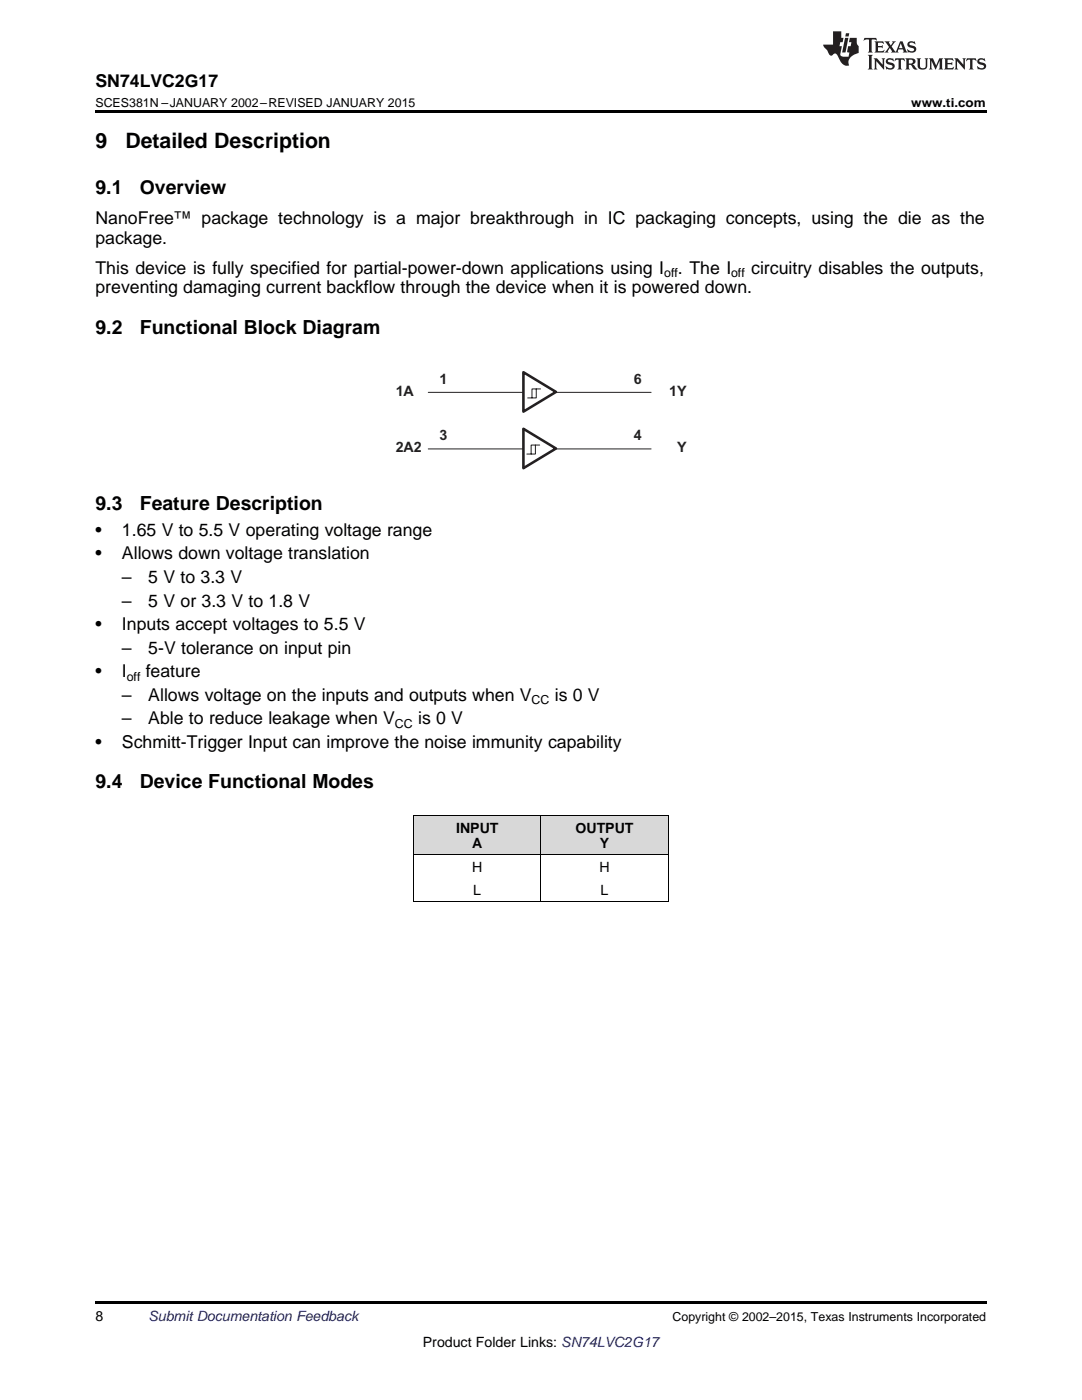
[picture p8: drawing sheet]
<svg xmlns="http://www.w3.org/2000/svg" width="216mm" height="279mm" viewBox="0 0 216 279" stroke-linecap="round" stroke-linejoin="round" font-family="sans-serif">
<defs><g id="words">
<g font-size="4.2">
<text x="19" y="29.6">9</text>
<text x="25" y="29.6">Detailed Description</text>
</g>
<g font-size="3.9">
<text x="19" y="38.8">9.1</text>
<text x="27.9" y="38.8">Overview</text>
<text x="19" y="66.6">9.2</text>
<text x="27.9" y="66.6">Functional Block Diagram</text>
<text x="19" y="101.8">9.3</text>
<text x="27.9" y="101.8">Feature Description</text>
<text x="19" y="157.3">9.4</text>
<text x="27.9" y="157.3">Device Functional Modes</text>
</g>
<g font-size="3.5">
<text x="19" y="17.3">SN74LVC2G17</text>
<text x="19" y="44.8">NanoFree™ package technology is a major breakthrough in IC packaging concepts, using the die as the</text>
<text x="19" y="48.6">package.</text>
<text x="19" y="54.6">This device is fully specified for partial-power-down applications using I</text>
<text x="19" y="58.5">preventing damaging current backflow through the device when it is powered down.</text>
<text x="135.3" y="54.6">. The I</text>
<text x="149.9" y="54.6">circuitry disables the outputs,</text>
<text x="19" y="107">•</text>
<text x="24.3" y="107">1.65 V to 5.5 V operating voltage range</text>
<text x="19" y="111.6">•</text>
<text x="24.3" y="111.6">Allows down voltage translation</text>
<text x="24.3" y="116.3">–</text>
<text x="29.6" y="116.3">5 V to 3.3 V</text>
<text x="19" y="125.7">•</text>
<text x="24.3" y="121.1">–</text>
<text x="24.3" y="125.7">Inputs accept voltages to 5.5 V</text>
<text x="29.6" y="121.1">5 V or 3.3 V to 1.8 V</text>
<text x="24.3" y="130.5">–</text>
<text x="29.6" y="130.5">5-V tolerance on input pin</text>
<text x="19" y="135.1">•</text>
<text x="24.3" y="135.1">I</text>
<text x="29.1" y="135.1">feature</text>
<text x="24.3" y="139.8">–</text>
<text x="29.6" y="139.8">Allows voltage on the inputs and outputs when V</text>
<text x="110.7" y="139.8">is 0 V</text>
<text x="19" y="149.2">•</text>
<text x="24.3" y="144.6">–</text>
<text x="24.3" y="149.2">Schmitt-Trigger Input can improve the noise immunity capability</text>
<text x="29.6" y="144.6">Able to reduce leakage when V</text>
<text x="83.4" y="144.6">is 0 V</text>
</g>
<g font-size="2.9" fill="#241f21">
<text x="87.7" y="76.6">1</text>
<text x="126.5" y="76.6">6</text>
<text x="79" y="79">1A</text>
<text x="133.5" y="79">1Y</text>
<text x="87.7" y="87.9">3</text>
<text x="126.5" y="87.9">4</text>
<text x="79" y="90.3">2A2</text>
<text x="135.1" y="90.3">Y</text>
</g>
<g font-size="2.8">
<text x="91" y="166.2">INPUT</text>
<text x="114.8" y="166.2">OUTPUT</text>
<text x="94.2" y="169.3">A</text>
<text x="94.2" y="174">H</text>
<text x="119.6" y="174">H</text>
<text x="119.7" y="169.3">Y</text>
<text x="94.4" y="178.6">L</text>
<text x="119.8" y="178.6">L</text>
<text x="19" y="263.6">8</text>
<text x="84.4" y="268.9">Product Folder Links: SN74LVC2G17</text>
</g>
<text font-size="2.8" fill="#0000c8" x="29.6" y="263.6">Submit Documentation Feedback</text>
<g font-size="2.5">
<text x="19" y="21.4">SCES381N –JANUARY 2002–REVISED JANUARY 2015</text>
<text x="181.8" y="21.4">www.ti.com</text>
<text x="132.5" y="55.3">off</text>
<text x="145.9" y="55.3">off</text>
<text x="25.3" y="135.8">off</text>
<text x="106.1" y="140.5">CC</text>
<text x="78.8" y="145.3">CC</text>
<text x="134.2" y="263.6">Copyright © 2002–2015, Texas Instruments Incorporated</text>
</g>
</g></defs>
<g fill="#d8d8d8">
<path d="M82.5 162.8h25.4v7.8h-25.4z"/>
<path d="M107.9 162.8h25.4v7.8h-25.4z"/>
</g>
<path d="M82.5 179.9h.2zM133.2 179.9h.1zM19 259.7h177.8v.5h-177.8z" fill="#000"/>
<path d="M82.5 179.9h50.8M82.5 170.6h50.8M82.5 162.7h50.8M82.6 162.7v17.2M107.9 162.7v17.2M133.3 162.7v17.2" fill="none" stroke="#000" stroke-width=".2"/>
<path d="M106.3 77.5h.9v1.8h-.9z" fill="#fff"/>
<path d="M85.5 78.3h44.4M105.5 79.3h.8M106.3 77.5h.9v1.8h-.9zM107.2 77.5h.8" fill="none" stroke="#241f21" stroke-width=".2"/>
<path d="M104.4 74.3l6.5 3.9-6.5 4z" fill="#fff"/>
<path d="M104.4 74.3l6.5 3.9-6.5 4z" fill="none" stroke="#241f21" stroke-width=".51"/>
<path d="M85.5 89.6h44.4" fill="none" stroke="#241f21" stroke-width=".2"/>
<path d="M104.4 85.6l6.5 3.9-6.5 3.9z" fill="#fff"/>
<path d="M104.4 85.6l6.5 3.9-6.5 3.9z" fill="none" stroke="#241f21" stroke-width=".51"/>
<path d="M106.1 77.6h.9v1.8h-.9z" fill="#fff"/>
<path d="M105.3 79.4h.8M106.1 77.6h.9v1.8h-.9zM107 77.6h.9" fill="none" stroke="#241f21" stroke-width=".2"/>
<path d="M106 88.8h.8v1.8h-.8z" fill="#fff"/>
<path d="M105.1 90.6h.9M106 88.8h.8v1.8h-.8zM106.8 88.8h.9" fill="none" stroke="#241f21" stroke-width=".2"/>
<path d="M19 22h177.8v.5h-177.8z" fill="#000"/>
<g fill="#231f20">
<path d="M172.5 7.6l-.1 .5 .4-.2h.6v.1v2.1l-.2 .4h.9l-.2-.4v-2.1l.1-.1h.5l.5 .2-.2-.5zM174.5 8.3l.2 .3v1.5l-.2 .4h1.8l.2-.6a1.04 1.04 0 0 1-1.3 .2v-.7h.6l.3 .2v-.6l-.3 .2h-.6v-.6l.8-.1 .4 .3-.2-.5zM176.5 8.3l.9 1.1-.9 1.1h.8l-.2-.2 .4-.7 .5 .7-.2 .2h1.5l-.2-.2 .2-.4h.9l.1 .4-.2 .2h1l-.3-.3-.7-1.9h-.5l-.9 2-.8-1 .9-1h-.8l.1 .3-.4 .5-.3-.6 .1-.2zM179.7 8.6l.4 1h-.7zM181.3 8.4a.63 .63 0 0 0-.2 .7 .63 .63 0 0 0 .6 .4l.6 .2 .1 .2a.75 .75 0 0 1-.7 .4 .75 .75 0 0 1-.6-.5l.1 .7 .1-.1a1.11 1.11 0 0 0 1.5-.6 1.13 1.13 0 0 0-1.2-.8l-.1-.4a1.04 1.04 0 0 1 1.2 .2l-.2-.5-.2 .1-.4-.2zM173.2 10.9l.2 .4v2.2l-.2 .4h1l-.3-.4v-2.2l.3-.4zM174.3 11.6l.3 .4v1.5l-.3 .4h.8l-.2-.4v-1.3l1.5 1.7v-1.9l.2-.4h-.7l.2 .4v.9l-1.1-1.3zM177 11.8a.62 .62 0 0 0-.2 .7 .62 .62 0 0 0 .6 .4l.6 .1 .1 .3a.76 .76 0 0 1-.7 .3 .76 .76 0 0 1-.7-.4l.2 .7 .1-.1a1.11 1.11 0 0 0 1.5-.6 1.13 1.13 0 0 0-1.2-.8l-.1-.4a1.04 1.04 0 0 1 1.2 .2l-.2-.6-.2 .1-.5-.1zM178.7 11.6l-.2 .6a.61 .61 0 0 1 .8-.3v1.6l-.2 .4h.9l-.2-.4v-1.6a.63 .63 0 0 1 .7 .3l-.1-.6zM180.6 11.6l.3 .4v1.5l-.3 .4h1l-.2-.2-.1-.8 .6 .2a.76 .76 0 0 0 1.2 .7l-1-1a.58 .58 0 0 0 .6-.5 .58 .58 0 0 0-.5-.6zM181.4 11.9h.1a.45 .45 0 0 1 .5 .1 .45 .45 0 0 1 .1 .5l-.8 .2zM182.9 11.6l.2 .2a2.17 2.17 0 0 0 .3 1.9 .99 .99 0 0 0 1.6-.6v-1.1l.2-.4h-.7l.2 .2a1.92 1.92 0 0 1-.2 1.8 .6 .6 0 0 1-.9-.5v-1.1l.2-.4zM185.4 11.6l.2 .4v1.5l-.2 .4h.7l-.2-.4v-1.4l.8 1.8 .8-1.8v1.4l-.2 .4h.9l-.2-.4v-1.5l.2-.4h-.8l-.6 1.5-.6-1.5zM188.4 11.6l.2 .4v1.5l-.2 .4h1.8l.1-.6a1.04 1.04 0 0 1-1.2 .1v-.6h.5l.4 .2v-.6l-.4 .2h-.5v-.7h.8l.3 .3-.1-.6zM190.5 11.6l.2 .4v1.5l-.2 .4h.7l-.2-.4v-1.3l1.5 1.7v-1.9l.2-.4h-.7l.2 .4v.9l-1.1-1.3zM192.9 11.6l-.1 .6a.61 .61 0 0 1 .7-.3l.1 1.6-.3 .4h1l-.3-.4 .1-1.6a.63 .63 0 0 1 .7 .3l-.1-.6zM195.2 11.8a.62 .62 0 0 0-.2 .7 .62 .62 0 0 0 .6 .4l.6 .1 .1 .3a.76 .76 0 0 1-.7 .3 .76 .76 0 0 1-.6-.4l.1 .7 .1-.1a1.11 1.11 0 0 0 1.6-.6 1.13 1.13 0 0 0-1.3-.8l-.1-.4a1.04 1.04 0 0 1 1.2 .2l-.1-.6-.2 .1-.5-.1z"/>
<path d="M166.2 6.3v2.6h-1.9v.4l.8 .9a.91 .91 0 0 0 1 .8 .56 .56 0 0 1 .5-.3 .56 .56 0 0 1 .5 .3l.4 .8a1.53 1.53 0 0 0 1.9 1.2 1.54 1.54 0 0 1 1-2.1l.9-.3v-1.4a1.52 1.52 0 0 1-.4-1.6h-1.3l-.2 .8h.5l-.2 .8h-.5l-.1 1v.2l.4 .1-.2 .8a1.93 1.93 0 0 1-1.6-.3l.3-1.8h-.5l.2-.8h.4l.2-.8h-.4v-1.3zM168.6 7.6l-.6 2.9h.7l.6-2.9zM168.8 6.6l-.1 .7h.6l.2-.7z"/>
</g>
<use href="#words"/>
</svg>
